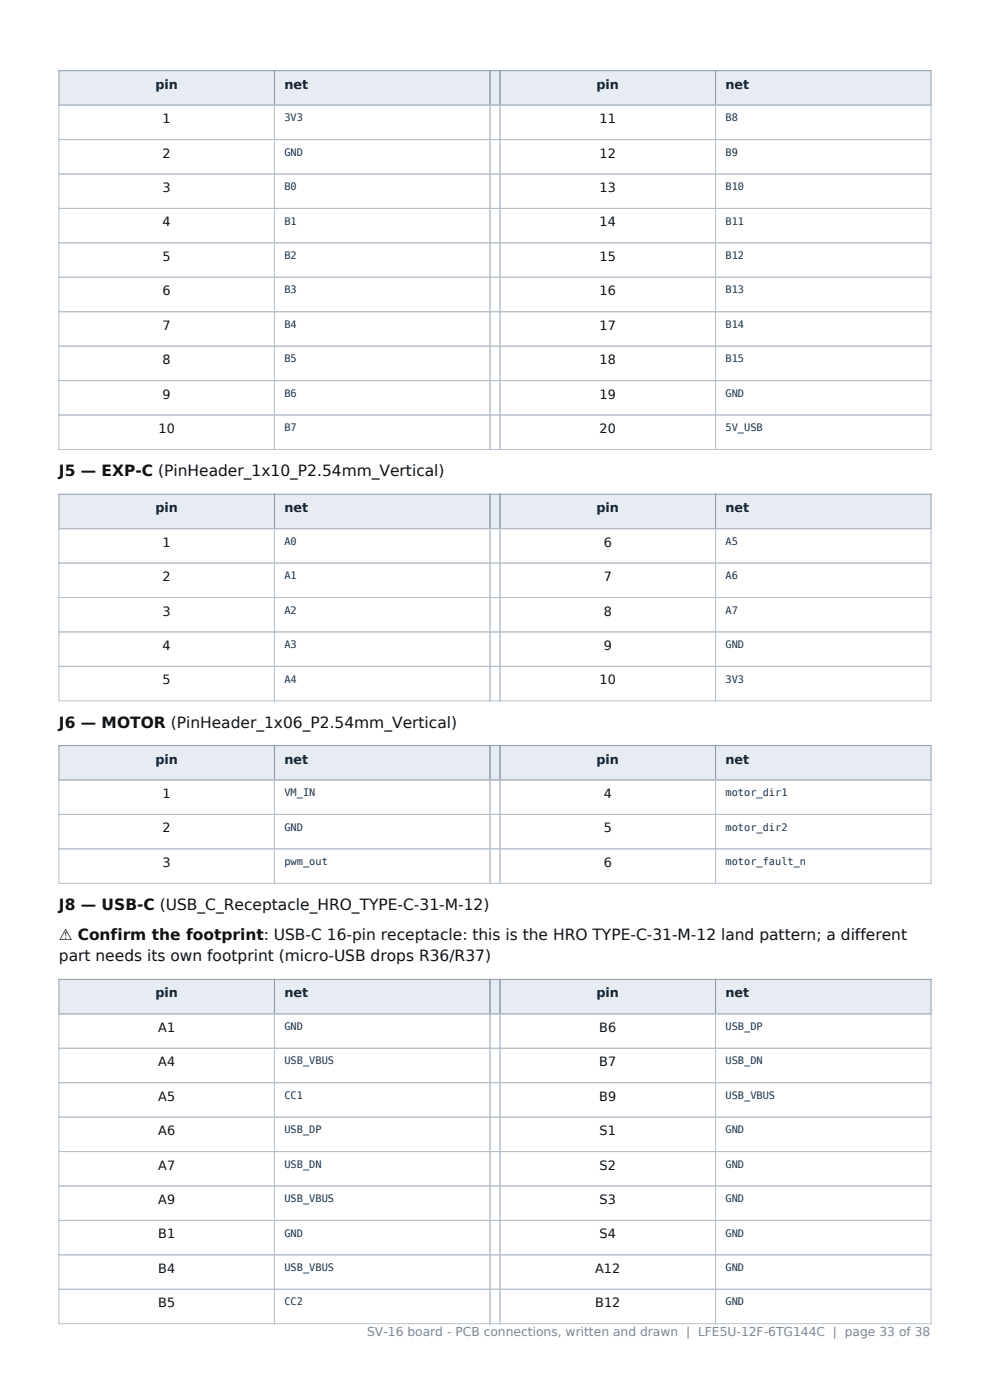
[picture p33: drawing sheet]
<svg xmlns="http://www.w3.org/2000/svg" width="210mm" height="297mm" viewBox="0 0 210 297" stroke-linecap="round" stroke-linejoin="round" font-family="sans-serif">
<defs><g id="words">
<g font-size="3.3" fill="#111">
<text x="12.5" y="101">J5 — EXP-C (PinHeader_1x10_P2.54mm_Vertical)</text>
<text x="12.5" y="154.3">J6 — MOTOR (PinHeader_1x06_P2.54mm_Vertical)</text>
<text x="12.5" y="193.1">J8 — USB-C (USB_C_Receptacle_HRO_TYPE-C-31-M-12)</text>
<text x="12.5" y="199.4">⚠ Confirm the footprint: USB-C 16-pin receptacle: this is the HRO TYPE-C-31-M-12 land pattern; a different</text>
<text x="12.5" y="203.9">part needs its own footprint (micro-USB drops R36/R37)</text>
</g>
<g font-size="2.7" fill="#10243c">
<text x="33" y="18.8">pin</text>
<text x="60.3" y="18.8">net</text>
<text x="126.5" y="18.8">pin</text>
<text x="153.9" y="18.8">net</text>
<text x="33" y="108.7">pin</text>
<text x="60.3" y="108.7">net</text>
<text x="126.5" y="108.7">pin</text>
<text x="153.9" y="108.7">net</text>
<text x="33" y="162">pin</text>
<text x="60.3" y="162">net</text>
<text x="126.5" y="162">pin</text>
<text x="153.9" y="162">net</text>
<text x="33" y="211.6">pin</text>
<text x="60.3" y="211.6">net</text>
<text x="126.5" y="211.6">pin</text>
<text x="153.9" y="211.6">net</text>
</g>
<g font-size="2.7" fill="#111">
<text x="34.5" y="26.1">1</text>
<text x="127.2" y="26.1">11</text>
<text x="34.5" y="33.4">2</text>
<text x="127.2" y="33.4">12</text>
<text x="34.5" y="40.7">3</text>
<text x="127.2" y="40.7">13</text>
<text x="34.5" y="48">4</text>
<text x="127.2" y="48">14</text>
<text x="34.5" y="55.3">5</text>
<text x="127.2" y="55.3">15</text>
<text x="34.5" y="62.7">6</text>
<text x="127.2" y="62.7">16</text>
<text x="34.5" y="70">7</text>
<text x="127.2" y="70">17</text>
<text x="34.5" y="77.3">8</text>
<text x="127.2" y="77.3">18</text>
<text x="34.5" y="84.6">9</text>
<text x="127.2" y="84.6">19</text>
<text x="33.6" y="91.9">10</text>
<text x="127.2" y="91.9">20</text>
<text x="34.5" y="116">1</text>
<text x="128.1" y="116">6</text>
<text x="34.5" y="123.3">2</text>
<text x="128.1" y="123.3">7</text>
<text x="34.5" y="130.6">3</text>
<text x="128.1" y="130.6">8</text>
<text x="34.5" y="137.9">4</text>
<text x="128.1" y="137.9">9</text>
<text x="34.5" y="145.2">5</text>
<text x="127.2" y="145.2">10</text>
<text x="34.5" y="169.3">1</text>
<text x="128.1" y="169.3">4</text>
<text x="34.5" y="176.6">2</text>
<text x="128.1" y="176.6">5</text>
<text x="34.5" y="183.9">3</text>
<text x="128.1" y="183.9">6</text>
<text x="33.6" y="218.9">A1</text>
<text x="127.1" y="218.9">B6</text>
<text x="33.6" y="226.2">A4</text>
<text x="127.1" y="226.2">B7</text>
<text x="33.6" y="233.5">A5</text>
<text x="127.1" y="233.5">B9</text>
<text x="33.6" y="240.8">A6</text>
<text x="127.2" y="240.8">S1</text>
<text x="33.6" y="248.1">A7</text>
<text x="127.2" y="248.1">S2</text>
<text x="33.6" y="255.4">A9</text>
<text x="127.2" y="255.4">S3</text>
<text x="33.6" y="262.7">B1</text>
<text x="127.2" y="262.7">S4</text>
<text x="33.6" y="270">B4</text>
<text x="126.3" y="270">A12</text>
<text x="33.6" y="277.3">B5</text>
<text x="126.3" y="277.3">B12</text>
</g>
<text font-size="2.6" fill="#7a8794" x="77.9" y="283.5">SV-16 board - PCB connections, written and drawn | LFE5U-12F-6TG144C | page 33 of 38</text>
<g font-size="2.2" fill="#14314f">
<text x="60.3" y="25.7">3V3</text>
<text x="153.9" y="25.7">B8</text>
<text x="60.3" y="33">GND</text>
<text x="153.9" y="33">B9</text>
<text x="60.3" y="40.3">B0</text>
<text x="153.9" y="40.3">B10</text>
<text x="60.3" y="47.6">B1</text>
<text x="153.9" y="47.6">B11</text>
<text x="60.3" y="54.9">B2</text>
<text x="153.9" y="54.9">B12</text>
<text x="60.3" y="62.3">B3</text>
<text x="153.9" y="62.3">B13</text>
<text x="60.3" y="69.6">B4</text>
<text x="153.9" y="69.6">B14</text>
<text x="60.3" y="76.9">B5</text>
<text x="153.9" y="76.9">B15</text>
<text x="60.3" y="84.2">B6</text>
<text x="153.9" y="84.2">GND</text>
<text x="60.3" y="91.5">B7</text>
<text x="153.9" y="91.5">5V_USB</text>
<text x="60.3" y="115.6">A0</text>
<text x="153.9" y="115.6">A5</text>
<text x="60.3" y="122.9">A1</text>
<text x="153.9" y="122.9">A6</text>
<text x="60.3" y="130.2">A2</text>
<text x="153.9" y="130.2">A7</text>
<text x="60.3" y="137.5">A3</text>
<text x="153.9" y="137.5">GND</text>
<text x="60.3" y="144.8">A4</text>
<text x="153.9" y="144.8">3V3</text>
<text x="60.3" y="168.9">VM_IN</text>
<text x="153.9" y="168.9">motor_dir1</text>
<text x="60.3" y="176.2">GND</text>
<text x="153.9" y="176.2">motor_dir2</text>
<text x="60.3" y="183.5">pwm_out</text>
<text x="153.9" y="183.5">motor_fault_n</text>
<text x="60.3" y="218.5">GND</text>
<text x="153.9" y="218.5">USB_DP</text>
<text x="60.3" y="225.8">USB_VBUS</text>
<text x="153.9" y="225.8">USB_DN</text>
<text x="60.3" y="233.1">CC1</text>
<text x="153.9" y="233.1">USB_VBUS</text>
<text x="60.3" y="240.4">USB_DP</text>
<text x="153.9" y="240.4">GND</text>
<text x="60.3" y="247.7">USB_DN</text>
<text x="153.9" y="247.7">GND</text>
<text x="60.3" y="255">USB_VBUS</text>
<text x="153.9" y="255">GND</text>
<text x="60.3" y="262.3">GND</text>
<text x="153.9" y="262.3">GND</text>
<text x="60.3" y="269.6">USB_VBUS</text>
<text x="153.9" y="269.6">GND</text>
<text x="60.3" y="276.9">CC2</text>
<text x="153.9" y="276.9">GND</text>
</g>
</g></defs>
<g fill="#e7ecf2">
<path d="M12.5 15h45.7v7.3h-45.7z" fill-rule="evenodd"/>
<path d="M58.2 15h45.7v7.3h-45.7z" fill-rule="evenodd"/>
<path d="M103.9 15h2.2v7.3h-2.2z" fill-rule="evenodd"/>
<path d="M106.1 15h45.7v7.3h-45.7z" fill-rule="evenodd"/>
<path d="M151.8 15h45.7v7.3h-45.7z" fill-rule="evenodd"/>
<path d="M13.6 15.9h43.6v5.5h-43.6z" fill-rule="evenodd"/>
<path d="M33 16.5h4.8v3.1h-4.8z" fill-rule="evenodd"/>
<path d="M59.3 15.9h43.6v5.5h-43.6z" fill-rule="evenodd"/>
<path d="M60.3 16.5h5.1v3.1h-5.1z" fill-rule="evenodd"/>
<path d="M107.1 15.9h43.6v5.5h-43.6z" fill-rule="evenodd"/>
<path d="M126.5 16.5h4.8v3.1h-4.8z" fill-rule="evenodd"/>
<path d="M152.8 15.9h43.6v5.5h-43.6z" fill-rule="evenodd"/>
<path d="M153.9 16.5h5.1v3.1h-5.1z" fill-rule="evenodd"/>
</g>
<path d="M12.5 15h185v7.3h-185zM58.2 15v7.3M103.9 15v7.3M106.1 15v7.3M151.8 15v7.3" fill="none" stroke="#8f9cab" stroke-width=".21"/>
<g fill="none" stroke="#b6c0cb" stroke-width=".21">
<path d="M12.5 22.3h185v73h-185zM12.5 29.6h185M12.5 36.9h185M58.2 22.3v73M103.9 22.3v73M106.1 22.3v73M151.8 22.3v73M12.5 44.2h185M12.5 51.5h185M12.5 58.8h185M12.5 66.1h185M12.5 73.4h185"/>
<path d="M12.5 80.7h185M12.5 88h185"/>
</g>
<g fill="#e7ecf2">
<path d="M12.5 104.8h45.7v7.4h-45.7z" fill-rule="evenodd"/>
<path d="M58.2 104.8h45.7v7.4h-45.7z" fill-rule="evenodd"/>
<path d="M103.9 104.8h2.2v7.4h-2.2z" fill-rule="evenodd"/>
<path d="M106.1 104.8h45.7v7.4h-45.7z" fill-rule="evenodd"/>
<path d="M151.8 104.8h45.7v7.4h-45.7z" fill-rule="evenodd"/>
<path d="M13.6 105.7h43.6v5.6h-43.6z" fill-rule="evenodd"/>
<path d="M33 106.4h4.8v3h-4.8z" fill-rule="evenodd"/>
<path d="M59.3 105.7h43.6v5.6h-43.6z" fill-rule="evenodd"/>
<path d="M60.3 106.4h5.1v3h-5.1z" fill-rule="evenodd"/>
<path d="M107.1 105.7h43.6v5.6h-43.6z" fill-rule="evenodd"/>
<path d="M126.5 106.4h4.8v3h-4.8z" fill-rule="evenodd"/>
<path d="M152.8 105.7h43.6v5.6h-43.6z" fill-rule="evenodd"/>
<path d="M153.9 106.4h5.1v3h-5.1z" fill-rule="evenodd"/>
</g>
<path d="M12.5 104.8h185v7.4h-185zM58.2 104.8v7.4M103.9 104.8v7.4M106.1 104.8v7.4M151.8 104.8v7.4" fill="none" stroke="#8f9cab" stroke-width=".21"/>
<path d="M12.5 112.2h185v36.5h-185zM12.5 119.5h185M58.2 112.2v36.5M103.9 112.2v36.5M106.1 112.2v36.5M151.8 112.2v36.5M12.5 126.8h185M12.5 134.1h185M12.5 141.4h185" fill="none" stroke="#b6c0cb" stroke-width=".21"/>
<g fill="#e7ecf2">
<path d="M12.5 158.2h45.7v7.3h-45.7z" fill-rule="evenodd"/>
<path d="M58.2 158.2h45.7v7.3h-45.7z" fill-rule="evenodd"/>
<path d="M103.9 158.2h2.2v7.3h-2.2z" fill-rule="evenodd"/>
<path d="M106.1 158.2h45.7v7.3h-45.7z" fill-rule="evenodd"/>
<path d="M151.8 158.2h45.7v7.3h-45.7z" fill-rule="evenodd"/>
<path d="M13.6 159.1h43.6v5.5h-43.6z" fill-rule="evenodd"/>
<path d="M33 159.7h4.8v3.1h-4.8z" fill-rule="evenodd"/>
<path d="M59.3 159.1h43.6v5.5h-43.6z" fill-rule="evenodd"/>
<path d="M60.3 159.7h5.1v3.1h-5.1z" fill-rule="evenodd"/>
<path d="M107.1 159.1h43.6v5.5h-43.6z" fill-rule="evenodd"/>
<path d="M126.5 159.7h4.8v3.1h-4.8z" fill-rule="evenodd"/>
<path d="M152.8 159.1h43.6v5.5h-43.6z" fill-rule="evenodd"/>
<path d="M153.9 159.7h5.1v3.1h-5.1z" fill-rule="evenodd"/>
</g>
<path d="M12.5 158.2h185v7.3h-185zM58.2 158.2v7.3M103.9 158.2v7.3M106.1 158.2v7.3M151.8 158.2v7.3" fill="none" stroke="#8f9cab" stroke-width=".21"/>
<path d="M12.5 165.5h185v21.9h-185zM12.5 172.8h185M58.2 165.5v21.9M103.9 165.5v21.9M106.1 165.5v21.9M151.8 165.5v21.9M12.5 180.1h185" fill="none" stroke="#b6c0cb" stroke-width=".21"/>
<g fill="#e7ecf2">
<path d="M12.5 207.8h45.7v7.3h-45.7z" fill-rule="evenodd"/>
<path d="M58.2 207.8h45.7v7.3h-45.7z" fill-rule="evenodd"/>
<path d="M103.9 207.8h2.2v7.3h-2.2z" fill-rule="evenodd"/>
<path d="M106.1 207.8h45.7v7.3h-45.7z" fill-rule="evenodd"/>
<path d="M151.8 207.8h45.7v7.3h-45.7z" fill-rule="evenodd"/>
<path d="M13.6 208.7h43.6v5.5h-43.6z" fill-rule="evenodd"/>
<path d="M33 209.3h4.8v3.1h-4.8z" fill-rule="evenodd"/>
<path d="M59.3 208.7h43.6v5.5h-43.6z" fill-rule="evenodd"/>
<path d="M60.3 209.3h5.1v3.1h-5.1z" fill-rule="evenodd"/>
<path d="M107.1 208.7h43.6v5.5h-43.6z" fill-rule="evenodd"/>
<path d="M126.5 209.3h4.8v3.1h-4.8z" fill-rule="evenodd"/>
<path d="M152.8 208.7h43.6v5.5h-43.6z" fill-rule="evenodd"/>
<path d="M153.9 209.3h5.1v3.1h-5.1z" fill-rule="evenodd"/>
</g>
<path d="M12.5 207.8h185v7.3h-185zM58.2 207.8v7.3M103.9 207.8v7.3M106.1 207.8v7.3M151.8 207.8v7.3" fill="none" stroke="#8f9cab" stroke-width=".21"/>
<g fill="none" stroke="#b6c0cb" stroke-width=".21">
<path d="M12.5 215.1h185v65.7h-185zM58.2 215.1v65.7M103.9 215.1v65.7M106.1 215.1v65.7M151.8 215.1v65.7M12.5 222.4h185M12.5 229.7h185M12.5 237h185M12.5 244.3h185M12.5 251.6h185M12.5 258.9h185M12.5 266.2h185"/>
<path d="M12.5 273.5h185"/>
</g>
<use href="#words"/>
</svg>
